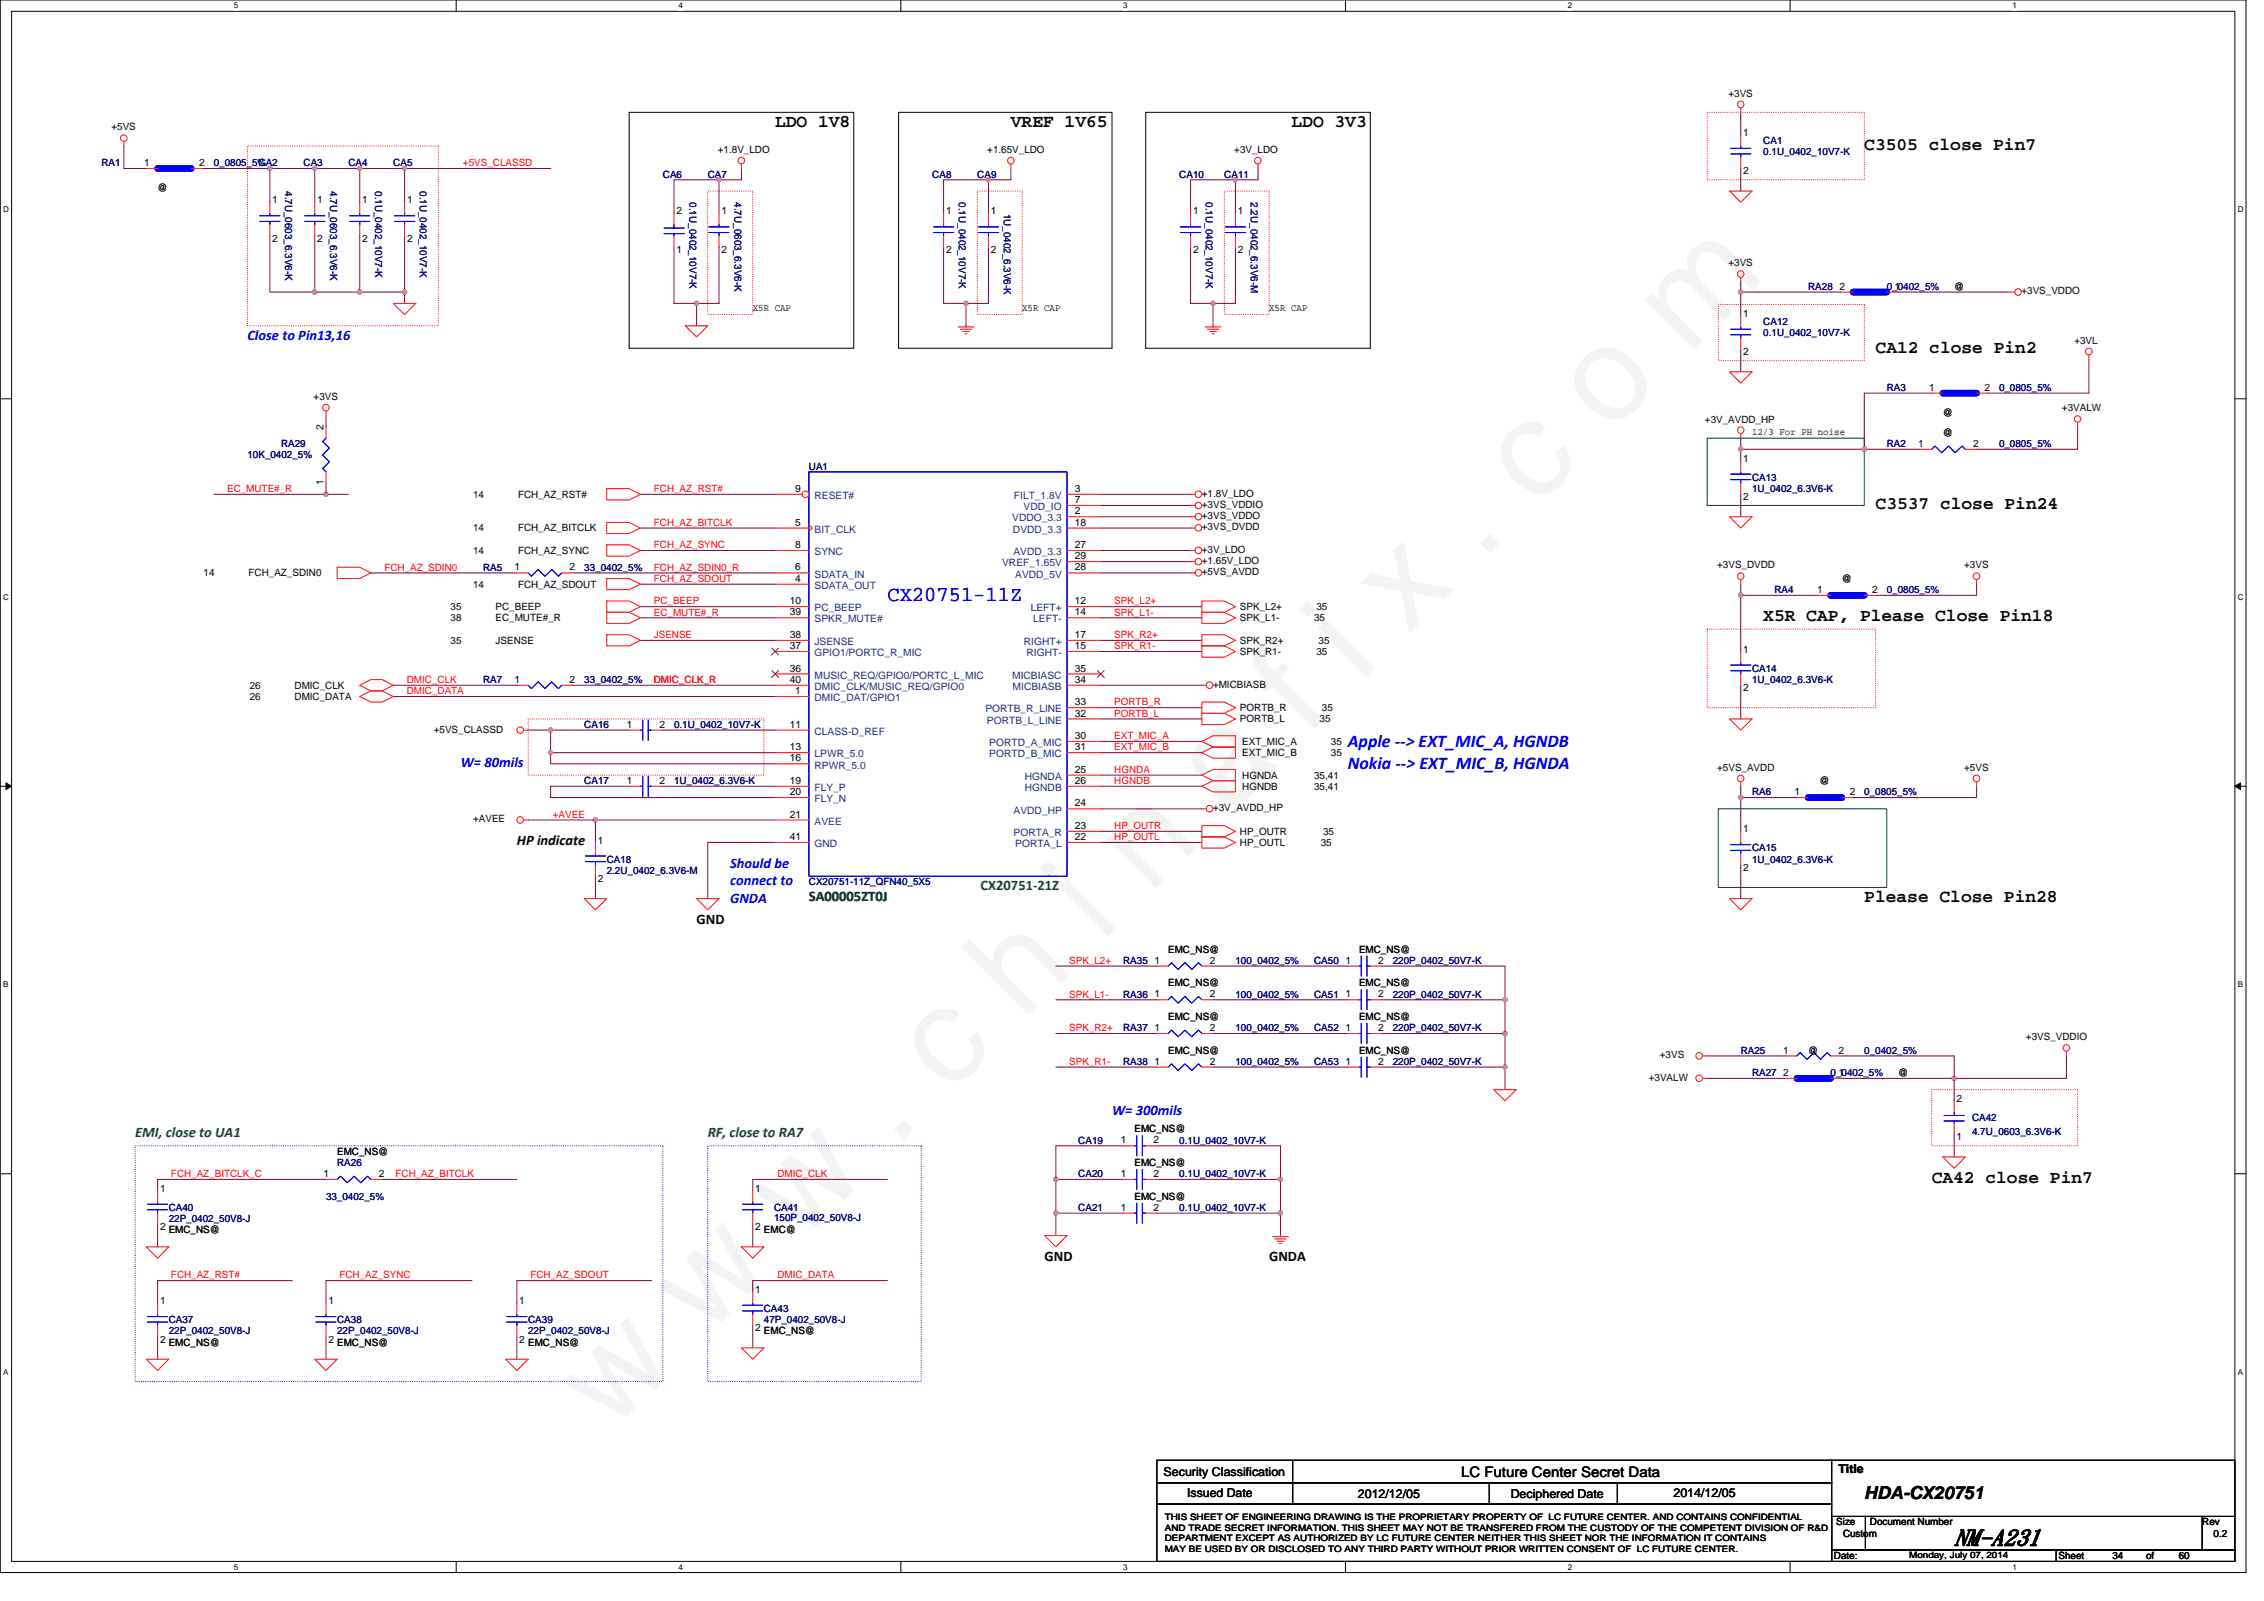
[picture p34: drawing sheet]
<svg xmlns="http://www.w3.org/2000/svg" width="297mm" height="210mm" viewBox="0 0 297 210" stroke-linecap="round" stroke-linejoin="round" font-family="sans-serif">
<defs><g id="words">
<text font-size="17.6" fill="#f0f" x="80.1" y="188" transform="rotate(-45 80.1 188)">w w w . c h i n a f i x . c o m</text>
<text font-size="3" x="256.4" y="202.6">NM-A231</text>
<text font-size="2.8" fill="#00f" x="116.4" y="78.9">CX20751-11Z</text>
<g font-size="2.3">
<text x="101.7" y="16.7">LDO 1V8</text>
<text x="132.6" y="16.7">VREF 1V65</text>
<text x="169.5" y="16.7">LDO 3V3</text>
<text x="244.6" y="19.6">C3505 close Pin7</text>
<text x="246.1" y="46.3">CA12 close Pin2</text>
<text x="246.1" y="66.8">C3537 close Pin24</text>
<text x="231.3" y="81.5">X5R CAP, Please Close Pin18</text>
<text x="244.6" y="118.3">Please Close Pin28</text>
<text x="253.4" y="155.2">CA42 close Pin7</text>
<text x="244.6" y="196.6">HDA-CX20751</text>
</g>
<g font-size="2.3" fill="#00f">
<text x="176.8" y="98">Apple ‐‐&gt; EXT_MIC_A,HGNDB</text>
<text x="176.8" y="100.9">Nokia ‐‐&gt; EXT_MIC_B,HGNDA</text>
</g>
<g font-size="1.9" fill="#00f">
<text x="32.5" y="44.6">Close to Pin13,16</text>
<text x="60.4" y="100.5">W= 80mils</text>
<text x="95.8" y="113.8">Should be</text>
<text x="95.8" y="116.1">connect to</text>
<text x="95.8" y="118.4">GNDA</text>
<text x="145.9" y="146.2">W= 300mils</text>
</g>
<g font-size="1.9">
<text x="67.8" y="110.8">HP indicate</text>
<text x="91.4" y="121.2">GND</text>
<text x="137.1" y="165.4">GND</text>
<text x="166.5" y="165.4">GNDA</text>
<text x="191.7" y="193.7">LC Future Center Secret Data</text>
</g>
<g font-size="1.9" fill="#008000">
<text x="106.1" y="118.2">SA00005ZT0J</text>
<text x="128.7" y="116.7">CX20751‐21Z</text>
<text x="17.7" y="149.1">EMI,close to UA1</text>
<text x="92.9" y="149.1">RF,close to RA7</text>
</g>
<g font-size="1.6">
<text x="152.7" y="193.5">Security Classification</text>
<text x="155.8" y="196.3">Issued Date</text>
<text x="178.2" y="196.5">2012/12/05</text>
<text x="198.2" y="196.5">Deciphered Date</text>
<text x="219.6" y="196.3">2014/12/05</text>
<text x="241.2" y="193.1">Title</text>
</g>
<g font-size="1.3">
<text x="14.6" y="17.1">+5VS</text>
<text x="226.8" y="12.7">+3VS</text>
<text x="228.7" y="17.8">1</text>
<text x="18.9" y="21.8">1</text>
<text x="26.1" y="21.8">2</text>
<text x="94.2" y="20">+1.8V_LDO</text>
<text x="129.5" y="20">+1.65V_LDO</text>
<text x="161.9" y="20">+3V_LDO</text>
<text x="228.7" y="22.9">2</text>
<text x="20.7" y="25.1">@</text>
<text x="35.7" y="26.7">1</text>
<text x="41.6" y="26.7">1</text>
<text x="47.5" y="26.7">1</text>
<text x="53.4" y="26.7">1</text>
<text x="88.7" y="28.1">2</text>
<text x="94.7" y="28.1">1</text>
<text x="124.1" y="28.1">1</text>
<text x="130" y="28.1">1</text>
<text x="156.5" y="28.1">1</text>
<text x="162.4" y="28.1">1</text>
<text x="35.7" y="31.7">2</text>
<text x="41.6" y="31.7">2</text>
<text x="47.5" y="31.7">2</text>
<text x="53.4" y="31.7">2</text>
<text x="88.7" y="33.2">1</text>
<text x="94.7" y="33.2">2</text>
<text x="124.1" y="33.2">2</text>
<text x="130" y="33.2">2</text>
<text x="156.5" y="33.2">2</text>
<text x="162.4" y="33.2">2</text>
<text x="226.8" y="34.9">+3VS</text>
<text x="98.8" y="40.9">X5R CAP</text>
<text x="134.1" y="40.9">X5R CAP</text>
<text x="166.5" y="40.9">X5R CAP</text>
<text x="228.7" y="41.6">1</text>
<text x="241.3" y="38">2</text>
<text x="248.6" y="38">1</text>
<text x="256.4" y="38">@</text>
<text x="265.2" y="38.6">+3VS_VDDO</text>
<text x="228.7" y="46.6">2</text>
<text x="272.2" y="45.1">+3VL</text>
<text x="41.1" y="52.5">+3VS</text>
<text x="253.1" y="51.2">1</text>
<text x="260.4" y="51.2">2</text>
<text x="270.5" y="53.9">+3VALW</text>
<text x="42.5" y="56.4" transform="rotate(-90 42.5 56.4)">2</text>
<text x="223.7" y="55.4">+3V_AVDD_HP</text>
<text x="229.9" y="57">12/3 For PH noise</text>
<text x="251.7" y="58.6">1</text>
<text x="254.9" y="54.5">@</text>
<text x="254.9" y="57.2">@</text>
<text x="258.9" y="58.6">2</text>
<text x="42.5" y="63.7" transform="rotate(-90 42.5 63.7)">1</text>
<text x="62.1" y="65.3">14</text>
<text x="68" y="65.3">FCH_AZ_RST#</text>
<text x="104.3" y="64.5">9</text>
<text x="141" y="66">7</text>
<text x="141" y="64.5">3</text>
<text x="157.7" y="65.1">+1.8V_LDO</text>
<text x="228.7" y="60.6">1</text>
<text x="228.7" y="65.6">2</text>
<text x="62.1" y="69.7">14</text>
<text x="68" y="69.7">FCH_AZ_BITCLK</text>
<text x="104.3" y="71.9">8</text>
<text x="104.3" y="68.9">5</text>
<text x="141" y="71.9">27</text>
<text x="141" y="68.9">18</text>
<text x="141" y="67.5">2</text>
<text x="157.7" y="68.1">+3VS_VDDO</text>
<text x="157.7" y="69.6">+3VS_DVDD</text>
<text x="157.7" y="66.6">+3VS_VDDIO</text>
<text x="26.7" y="75.6">14</text>
<text x="32.6" y="75.6">FCH_AZ_SDIN0</text>
<text x="62.1" y="72.6">14</text>
<text x="62.1" y="77.1">14</text>
<text x="67.5" y="74.8">1</text>
<text x="68" y="72.6">FCH_AZ_SYNC</text>
<text x="68" y="77.1">FCH_AZ_SDOUT</text>
<text x="74.7" y="74.8">2</text>
<text x="104.3" y="76.3">4</text>
<text x="104.3" y="74.8">6</text>
<text x="141" y="74.8">28</text>
<text x="141" y="73.3">29</text>
<text x="157.7" y="72.5">+3V_LDO</text>
<text x="157.7" y="74">+1.65V_LDO</text>
<text x="157.7" y="75.4">+5VS_AVDD</text>
<text x="225.3" y="74.5">+3VS_DVDD</text>
<text x="238.4" y="77.8">1</text>
<text x="241.7" y="76.3">@</text>
<text x="245.6" y="77.8">2</text>
<text x="257.7" y="74.5">+3VS</text>
<text x="59.1" y="81.5">38</text>
<text x="59.1" y="80">35</text>
<text x="65" y="81.5">EC_MUTE#_R</text>
<text x="65" y="80">PC_BEEP</text>
<text x="103.6" y="83.7">38</text>
<text x="103.6" y="80.7">39</text>
<text x="103.6" y="79.2">10</text>
<text x="141" y="80.7">14</text>
<text x="141" y="83.7">17</text>
<text x="141" y="79.2">12</text>
<text x="162.7" y="80">SPK_L2+</text>
<text x="162.7" y="81.5">SPK_L1-</text>
<text x="172.4" y="81.5">35</text>
<text x="172.7" y="80">35</text>
<text x="59.1" y="84.4">35</text>
<text x="65" y="84.4">JSENSE</text>
<text x="67.5" y="89.6">1</text>
<text x="74.7" y="89.6">2</text>
<text x="103.6" y="89.6">40</text>
<text x="103.6" y="85.1">37</text>
<text x="103.6" y="88.1">36</text>
<text x="141" y="85.1">15</text>
<text x="141" y="89.6">34</text>
<text x="141" y="88.1">35</text>
<text x="162.7" y="84.4">SPK_R2+</text>
<text x="162.7" y="85.9">SPK_R1-</text>
<text x="172.7" y="85.9">35</text>
<text x="173" y="84.4">35</text>
<text x="228.7" y="85.6">1</text>
<text x="32.8" y="90.3">26</text>
<text x="32.8" y="91.8">26</text>
<text x="38.6" y="90.3">DMIC_CLK</text>
<text x="38.6" y="91.8">DMIC_DATA</text>
<text x="82.3" y="95.4">1</text>
<text x="86.5" y="95.4">2</text>
<text x="103.6" y="95.4">11</text>
<text x="104.3" y="91">1</text>
<text x="141" y="94">32</text>
<text x="141" y="92.5">33</text>
<text x="159.1" y="90.2">+MICBIASB</text>
<text x="162.7" y="93.3">PORTB_R</text>
<text x="162.7" y="94.7">PORTB_L</text>
<text x="173.1" y="94.7">35</text>
<text x="173.4" y="93.3">35</text>
<text x="228.7" y="90.6">2</text>
<text x="56.9" y="96.1">+5VS_CLASSD</text>
<text x="103.6" y="98.4">13</text>
<text x="103.6" y="99.9">16</text>
<text x="141" y="96.9">30</text>
<text x="141" y="98.4">31</text>
<text x="141" y="101.3">25</text>
<text x="163" y="97.7">EXT_MIC_A</text>
<text x="163" y="99.2">EXT_MIC_B</text>
<text x="174.6" y="97.7">35</text>
<text x="174.6" y="99.2">35</text>
<text x="225.3" y="101.1">+5VS_AVDD</text>
<text x="257.7" y="101.1">+5VS</text>
<text x="62.1" y="107.8">+AVEE</text>
<text x="82.3" y="102.8">1</text>
<text x="86.5" y="102.8">2</text>
<text x="103.6" y="107.2">21</text>
<text x="103.6" y="102.8">19</text>
<text x="103.6" y="104.3">20</text>
<text x="141" y="105.8">24</text>
<text x="141" y="102.8">26</text>
<text x="159.1" y="106.4">+3V_AVDD_HP</text>
<text x="163" y="102.1">HGNDA</text>
<text x="163" y="103.6">HGNDB</text>
<text x="172.4" y="102.1">35,41</text>
<text x="172.4" y="103.6">35,41</text>
<text x="235.5" y="104.3">1</text>
<text x="238.7" y="102.8">@</text>
<text x="242.7" y="104.3">2</text>
<text x="78.4" y="110.6">1</text>
<text x="103.6" y="110.2">41</text>
<text x="141" y="110.2">22</text>
<text x="141" y="108.7">23</text>
<text x="162.7" y="109.5">HP_OUTR</text>
<text x="162.7" y="111">HP_OUTL</text>
<text x="173.3" y="111">35</text>
<text x="173.6" y="109.5">35</text>
<text x="228.7" y="109.2">1</text>
<text x="78.4" y="115.7">2</text>
<text x="228.7" y="114.2">2</text>
<text x="153.3" y="124.9">EMC_NS@</text>
<text x="178.3" y="124.9">EMC_NS@</text>
<text x="151.5" y="126.4">1</text>
<text x="151.5" y="130.8">1</text>
<text x="153.3" y="129.4">EMC_NS@</text>
<text x="158.7" y="126.4">2</text>
<text x="158.7" y="130.8">2</text>
<text x="176.5" y="126.4">1</text>
<text x="176.5" y="130.8">1</text>
<text x="178.3" y="129.4">EMC_NS@</text>
<text x="180.8" y="126.4">2</text>
<text x="180.8" y="130.8">2</text>
<text x="151.5" y="135.2">1</text>
<text x="153.3" y="133.8">EMC_NS@</text>
<text x="158.7" y="135.2">2</text>
<text x="176.5" y="135.2">1</text>
<text x="178.3" y="133.8">EMC_NS@</text>
<text x="180.8" y="135.2">2</text>
<text x="265.8" y="136.4">+3VS_VDDIO</text>
<text x="151.5" y="139.6">1</text>
<text x="153.3" y="138.2">EMC_NS@</text>
<text x="158.7" y="139.6">2</text>
<text x="176.5" y="139.6">1</text>
<text x="178.3" y="138.2">EMC_NS@</text>
<text x="180.8" y="139.6">2</text>
<text x="216.3" y="141.7">+3VALW</text>
<text x="217.8" y="138.8">+3VS</text>
<text x="234" y="138.2">1</text>
<text x="234" y="141.1">2</text>
<text x="237.2" y="138.2">@</text>
<text x="241.2" y="138.2">2</text>
<text x="241.2" y="141.1">1</text>
<text x="249" y="141.1">@</text>
<text x="147.1" y="150">1</text>
<text x="148.8" y="148.5">EMC_NS@</text>
<text x="151.4" y="150">2</text>
<text x="256.7" y="149.6">1</text>
<text x="256.7" y="144.5">2</text>
<text x="42.5" y="154.4">1</text>
<text x="44.2" y="151.5">EMC_NS@</text>
<text x="49.7" y="154.4">2</text>
<text x="147.1" y="154.4">1</text>
<text x="148.8" y="152.9">EMC_NS@</text>
<text x="151.4" y="154.4">2</text>
<text x="21" y="156.3">1</text>
<text x="21" y="161.4">2</text>
<text x="22.1" y="161.8">EMC_NS@</text>
<text x="99.1" y="156.3">1</text>
<text x="99.1" y="161.4">2</text>
<text x="100.2" y="161.8">EMC@</text>
<text x="147.1" y="158.8">1</text>
<text x="148.8" y="157.4">EMC_NS@</text>
<text x="151.4" y="158.8">2</text>
<text x="21" y="171">1</text>
<text x="43.1" y="171">1</text>
<text x="68.1" y="171">1</text>
<text x="99.1" y="169.6">1</text>
<text x="21" y="176.1">2</text>
<text x="22.1" y="176.5">EMC_NS@</text>
<text x="43.1" y="176.1">2</text>
<text x="44.2" y="176.5">EMC_NS@</text>
<text x="68.1" y="176.1">2</text>
<text x="69.3" y="176.5">EMC_NS@</text>
<text x="99.1" y="174.6">2</text>
<text x="100.2" y="175">EMC_NS@</text>
<text x="240.9" y="200.1">Size</text>
<text x="241.8" y="201.5">Custom</text>
<text x="245.3" y="200.1">Document Number</text>
<text x="288.9" y="200.1">Rev</text>
<text x="290.4" y="201.5">0.2</text>
<text x="240.6" y="204.5">Date:</text>
<text x="270.1" y="204.5">Sheet</text>
<text x="277.2" y="204.5">34</text>
<text x="281.6" y="204.5">of</text>
<text x="285.9" y="204.5">60</text>
</g>
<g font-size="1.3" fill="#000080">
<text x="13.3" y="21.8">RA1</text>
<text x="28" y="21.8">0_0805_5%</text>
<text x="33.9" y="21.8">CA2</text>
<text x="39.8" y="21.8">CA3</text>
<text x="45.7" y="21.8">CA4</text>
<text x="51.6" y="21.8">CA5</text>
<text x="87" y="23.3">CA6</text>
<text x="92.9" y="23.3">CA7</text>
<text x="122.3" y="23.3">CA8</text>
<text x="128.2" y="23.3">CA9</text>
<text x="154.7" y="23.3">CA10</text>
<text x="160.6" y="23.3">CA11</text>
<text x="231.3" y="18.9">CA1</text>
<text x="231.3" y="20.3">0.1U_0402_10V7-K</text>
<text x="37.4" y="25.1" transform="rotate(90 37.4 25.1)">4.7U_0603_6.3V6-K</text>
<text x="43.3" y="25.1" transform="rotate(90 43.3 25.1)">4.7U_0603_6.3V6-K</text>
<text x="49.2" y="25.1" transform="rotate(90 49.2 25.1)">0.1U_0402_10V7-K</text>
<text x="55.1" y="25.1" transform="rotate(90 55.1 25.1)">0.1U_0402_10V7-K</text>
<text x="90.5" y="26.5" transform="rotate(90 90.5 26.5)">0.1U_0402_10V7-K</text>
<text x="96.3" y="26.5" transform="rotate(90 96.3 26.5)">4.7U_0603_6.3V6-K</text>
<text x="125.8" y="26.5" transform="rotate(90 125.8 26.5)">0.1U_0402_10V7-K</text>
<text x="131.7" y="28" transform="rotate(90 131.7 28)">1U_0402_6.3V6-K</text>
<text x="158.2" y="26.5" transform="rotate(90 158.2 26.5)">0.1U_0402_10V7-K</text>
<text x="164.1" y="26.5" transform="rotate(90 164.1 26.5)">2.2U_0402_6.3V6-M</text>
<text x="237.2" y="38">RA28</text>
<text x="247.5" y="38">0_0402_5%</text>
<text x="231.3" y="42.6">CA12</text>
<text x="231.3" y="44.1">0.1U_0402_10V7-K</text>
<text x="247.5" y="51.3">RA3</text>
<text x="262.3" y="51.3">0_0805_5%</text>
<text x="36.9" y="58.7">RA29</text>
<text x="247.5" y="58.7">RA2</text>
<text x="262.3" y="58.7">0_0805_5%</text>
<text x="32.5" y="60.1">10K_0402_5%</text>
<text x="106.1" y="61.6">UA1</text>
<text x="229.9" y="63.1">CA13</text>
<text x="229.9" y="64.5">1U_0402_6.3V6-K</text>
<text x="63.4" y="74.8">RA5</text>
<text x="76.7" y="74.8">33_0402_5%</text>
<text x="232.8" y="77.8">RA4</text>
<text x="247.5" y="77.8">0_0805_5%</text>
<text x="63.4" y="89.6">RA7</text>
<text x="76.7" y="89.6">33_0402_5%</text>
<text x="229.9" y="88.1">CA14</text>
<text x="229.9" y="89.6">1U_0402_6.3V6-K</text>
<text x="76.7" y="95.5">CA16</text>
<text x="88.4" y="95.5">0.1U_0402_10V7-K</text>
<text x="76.7" y="102.8">CA17</text>
<text x="88.4" y="102.8">1U_0402_6.3V6-K</text>
<text x="229.9" y="104.3">RA6</text>
<text x="244.6" y="104.3">0_0805_5%</text>
<text x="79.6" y="113.2">CA18</text>
<text x="229.9" y="111.7">CA15</text>
<text x="229.9" y="113.2">1U_0402_6.3V6-K</text>
<text x="79.6" y="114.6">2.2U_0402_6.3V6-M</text>
<text x="106.1" y="116.1">CX20751-11Z_QFN40_5X5</text>
<text x="147.4" y="126.4">RA35</text>
<text x="147.4" y="130.8">RA36</text>
<text x="162.1" y="126.4">100_0402_5%</text>
<text x="162.1" y="130.8">100_0402_5%</text>
<text x="172.4" y="126.4">CA50</text>
<text x="172.4" y="130.8">CA51</text>
<text x="182.7" y="126.4">220P_0402_50V7-K</text>
<text x="182.7" y="130.8">220P_0402_50V7-K</text>
<text x="147.4" y="135.3">RA37</text>
<text x="162.1" y="135.3">100_0402_5%</text>
<text x="172.4" y="135.3">CA52</text>
<text x="182.7" y="135.3">220P_0402_50V7-K</text>
<text x="147.4" y="139.7">RA38</text>
<text x="162.1" y="139.7">100_0402_5%</text>
<text x="172.4" y="139.7">CA53</text>
<text x="182.7" y="139.7">220P_0402_50V7-K</text>
<text x="228.4" y="138.2">RA25</text>
<text x="229.9" y="141.1">RA27</text>
<text x="240.2" y="141.1">0_0402_5%</text>
<text x="244.6" y="138.2">0_0402_5%</text>
<text x="141.5" y="150">CA19</text>
<text x="154.7" y="150">0.1U_0402_10V7-K</text>
<text x="258.7" y="147">CA42</text>
<text x="258.7" y="148.8">4.7U_0603_6.3V6-K</text>
<text x="44.2" y="152.9">RA26</text>
<text x="141.5" y="154.4">CA20</text>
<text x="154.7" y="154.4">0.1U_0402_10V7-K</text>
<text x="22.1" y="158.8">CA40</text>
<text x="22.1" y="160.3">22P_0402_50V8-J</text>
<text x="42.8" y="157.4">33_0402_5%</text>
<text x="101.6" y="158.8">CA41</text>
<text x="101.6" y="160.1">150P_0402_50V8-J</text>
<text x="141.5" y="158.8">CA21</text>
<text x="154.7" y="158.8">0.1U_0402_10V7-K</text>
<text x="22.1" y="173.6">CA37</text>
<text x="44.2" y="173.6">CA38</text>
<text x="69.3" y="173.6">CA39</text>
<text x="100.2" y="172.1">CA43</text>
<text x="100.2" y="173.6">47P_0402_50V8-J</text>
<text x="22.1" y="175">22P_0402_50V8-J</text>
<text x="44.2" y="175">22P_0402_50V8-J</text>
<text x="69.3" y="175">22P_0402_50V8-J</text>
</g>
<g font-size="1.3" fill="#f00">
<text x="60.7" y="21.8">+5VS_CLASSD</text>
<text x="29.8" y="64.5">EC_MUTE#_R</text>
<text x="85.8" y="64.5">FCH_AZ_RST#</text>
<text x="85.8" y="69">FCH_AZ_BITCLK</text>
<text x="85.8" y="71.9">FCH_AZ_SYNC</text>
<text x="50.4" y="74.8">FCH_AZ_SDIN0</text>
<text x="85.8" y="76.3">FCH_AZ_SDOUT</text>
<text x="85.8" y="74.8">FCH_AZ_SDIN0_R</text>
<text x="85.8" y="79.3">PC_BEEP</text>
<text x="85.8" y="80.7">EC_MUTE#_R</text>
<text x="85.8" y="83.7">JSENSE</text>
<text x="146.2" y="79.3">SPK_L2+</text>
<text x="146.2" y="80.7">SPK_L1-</text>
<text x="146.2" y="83.7">SPK_R2+</text>
<text x="53.4" y="89.6">DMIC_CLK</text>
<text x="85.8" y="89.6">DMIC_CLK_R</text>
<text x="146.2" y="85.2">SPK_R1-</text>
<text x="53.4" y="91.1">DMIC_DATA</text>
<text x="146.2" y="92.5">PORTB_R</text>
<text x="146.2" y="94">PORTB_L</text>
<text x="146.2" y="101.4">HGNDA</text>
<text x="146.2" y="98.4">EXT_MIC_B</text>
<text x="146.2" y="96.9">EXT_MIC_A</text>
<text x="72.5" y="107.3">+AVEE</text>
<text x="146.2" y="102.8">HGNDB</text>
<text x="146.2" y="110.2">HP_OUTL</text>
<text x="146.2" y="108.7">HP_OUTR</text>
<text x="140.3" y="126.4">SPK_L2+</text>
<text x="140.3" y="130.8">SPK_L1-</text>
<text x="140.3" y="135.3">SPK_R2+</text>
<text x="140.3" y="139.7">SPK_R1-</text>
<text x="22.4" y="154.4">FCH_AZ_BITCLK_C</text>
<text x="51.9" y="154.4">FCH_AZ_BITCLK</text>
<text x="102" y="154.4">DMIC_CLK</text>
<text x="22.4" y="167.7">FCH_AZ_RST#</text>
<text x="44.5" y="167.7">FCH_AZ_SYNC</text>
<text x="69.6" y="167.7">FCH_AZ_SDOUT</text>
<text x="102" y="167.7">DMIC_DATA</text>
</g>
<g font-size="1.3" fill="#004080">
<text x="106.9" y="65.4">RESET#</text>
<text x="133" y="65.4">FILT_1.8V</text>
<text x="106.9" y="69.9">BIT_CLK</text>
<text x="132.8" y="68.4">VDDO_3.3</text>
<text x="132.9" y="69.9">DVDD_3.3</text>
<text x="134.3" y="66.9">VDD_IO</text>
<text x="106.9" y="77.2">SDATA_OUT</text>
<text x="106.9" y="75.8">SDATA_IN</text>
<text x="106.9" y="72.8">SYNC</text>
<text x="131.5" y="74.3">VREF_1.65V</text>
<text x="133" y="72.8">AVDD_3.3</text>
<text x="133.2" y="75.8">AVDD_5V</text>
<text x="106.9" y="81.6">SPKR_MUTE#</text>
<text x="106.9" y="80.2">PC_BEEP</text>
<text x="135.2" y="80.2">LEFT+</text>
<text x="135.6" y="81.6">LEFT-</text>
<text x="106.9" y="86.1">GPIO1/PORTC_R_MIC</text>
<text x="106.9" y="84.6">JSENSE</text>
<text x="106.9" y="89">MUSIC_REQ/GPIO0/PORTC_L_MIC</text>
<text x="132.8" y="89">MICBIASC</text>
<text x="134.3" y="84.6">RIGHT+</text>
<text x="134.7" y="86.1">RIGHT-</text>
<text x="106.9" y="92">DMIC_DAT/GPIO1</text>
<text x="106.9" y="90.5">DMIC_CLK/MUSIC_REQ/GPIO0</text>
<text x="129.3" y="93.4">PORTB_R_LINE</text>
<text x="129.5" y="94.9">PORTB_L_LINE</text>
<text x="132.9" y="90.5">MICBIASB</text>
<text x="106.9" y="96.4">CLASS-D_REF</text>
<text x="106.9" y="99.3">LPWR_5.0</text>
<text x="106.9" y="100.8">RPWR_5.0</text>
<text x="129.8" y="97.9">PORTD_A_MIC</text>
<text x="129.8" y="99.3">PORTD_B_MIC</text>
<text x="106.9" y="103.7">FLY_P</text>
<text x="106.9" y="105.2">FLY_N</text>
<text x="133" y="106.7">AVDD_HP</text>
<text x="134.5" y="103.7">HGNDB</text>
<text x="134.5" y="102.3">HGNDA</text>
<text x="106.9" y="108.2">AVEE</text>
<text x="106.9" y="111.1">GND</text>
<text x="133" y="109.6">PORTA_R</text>
<text x="133.2" y="111.1">PORTA_L</text>
</g>
<g font-size="1.2">
<text x="152.8" y="199.4">THIS SHEET OF ENGINEERING DRAWING IS THE PROPRIETARY PROPERTY OF LC FUTURE CENTER. AND CONTAINS CONFIDENTIAL</text>
<text x="152.8" y="200.8">AND TRADE SECRET INFORMATION. THIS SHEET MAY NOT BE TRANSFERED FROM THE CUSTODY OF THE COMPETENT DIVISION OF R&amp;D</text>
<text x="152.8" y="202.1">DEPARTMENT EXCEPT AS AUTHORIZED BY LC FUTURE CENTER NEITHER THIS SHEET NOR THE INFORMATION IT CONTAINS</text>
<text x="152.8" y="203.5">MAY BE USED BY OR DISCLOSED TO ANY THIRD PARTY WITHOUT PRIOR WRITTEN CONSENT OF LC FUTURE CENTER.</text>
<text x="250.5" y="204.4">Monday, July 07, 2014</text>
</g>
<g font-size="1.1">
<text x="30.7" y="1.1">5</text>
<text x="89" y="1.1">4</text>
<text x="147.4" y="1.1">3</text>
<text x="205.7" y="1.1">2</text>
<text x="264" y="1.1">1</text>
<text x=".4" y="27.8">D</text>
<text x="293.6" y="27.8">D</text>
<text x=".4" y="78.7">C</text>
<text x="293.6" y="78.7">C</text>
<text x=".4" y="129.5">B</text>
<text x="293.6" y="129.5">B</text>
<text x=".4" y="180.3">A</text>
<text x="293.6" y="180.3">A</text>
<text x="30.7" y="205.9">5</text>
<text x="89" y="205.9">4</text>
<text x="147.4" y="205.9">3</text>
<text x="205.7" y="205.9">2</text>
<text x="264" y="205.9">1</text>
</g>
</g></defs>
<path d="M0 0h294.7v206.2h-294.7zM1.5 1.5h291.7v203.3h-291.7z" fill="none" stroke="#000" stroke-width=".13"/>
<g fill="#fff">
<path d="M30.7 .1h.6v1.2h-.6z"/>
<path d="M30.7 204.9h.6v1.2h-.6z"/>
</g>
<path d="M59.9 0v1.5M59.9 204.8v1.5" fill="none" stroke="#000" stroke-width=".13"/>
<g fill="#fff">
<path d="M89 .1h.6v1.2h-.6z"/>
<path d="M89 204.9h.6v1.2h-.6z"/>
</g>
<path d="M118.2 0v1.5M118.2 204.8v1.5" fill="none" stroke="#000" stroke-width=".13"/>
<g fill="#fff">
<path d="M147.4 .1h.5v1.2h-.5z"/>
<path d="M147.4 204.9h.5v1.2h-.5z"/>
</g>
<path d="M176.5 0v1.5M176.5 204.8v1.5" fill="none" stroke="#000" stroke-width=".13"/>
<g fill="#fff">
<path d="M205.7 .1h.6v1.2h-.6z"/>
<path d="M205.7 204.9h.6v1.2h-.6z"/>
</g>
<path d="M234.9 0v1.5M234.9 204.8v1.5" fill="none" stroke="#000" stroke-width=".13"/>
<g fill="#fff">
<path d="M264 .1h.6v1.2h-.6z"/>
<path d="M264 204.9h.6v1.2h-.6z"/>
<path d="M.4 26.9h.8v1.2h-.8z"/>
<path d="M293.6 26.9h.7v1.2h-.7z"/>
<path d="M.4 77.7h.8v1.2h-.8z"/>
<path d="M293.6 77.7h.7v1.2h-.7z"/>
</g>
<path d="M0 52.3h1.5M293.2 52.3h1.5" fill="none" stroke="#000" stroke-width=".13"/>
<g fill="#fff">
<path d="M.4 128.5h.7v1.2h-.7z"/>
<path d="M293.6 128.5h.7v1.2h-.7z"/>
</g>
<path d="M0 103.1h1.5M293.2 103.1h1.5" fill="none" stroke="#000" stroke-width=".13"/>
<path d="M.8 102.7l.7 .4-.7 .4zM293.2 103.1l.8-.4v.8z" fill="#000" stroke="#000" stroke-width=".13"/>
<g fill="#fff">
<path d="M.4 179.3h.7v1.2h-.7z"/>
<path d="M293.6 179.3h.7v1.2h-.7z"/>
</g>
<g fill="none" stroke="#000" stroke-width=".13">
<path d="M82.5 14.7h29.5v31h-29.5zM117.9 14.7h28v31h-28zM150.3 14.7h29.5v31h-29.5zM0 153.9h1.5M293.2 153.9h1.5M151.8 191.5h88.5v3h-88.5zM151.8 194.5h88.5v2.8h-88.5zM151.8 197.3h88.5v7.5h-88.5zM169.6 191.5v5.8M195.4 194.5v2.8M212.2 194.5v2.8M240.2 191.5h53v7.4"/>
<path d="M240.3 198.9h4.4v4.4h-4.4zM244.7 198.9h44.2v4.4h-44.2zM288.9 198.9h4.3v4.4h-4.3zM240.3 203.3h29.5v1.5h-29.5zM269.8 203.3h23.4v1.5h-23.4z"/>
</g>
<path d="M32.5 19.2h25v23.5h-25zM224 14.7h20.6v8.9h-20.6zM92.9 25.1h5.9v16.2h-5.9zM225.4 39.9h19.2v7.4h-19.2zM69.3 94.3h30.9v7.4h-30.9zM224 82.5h22.1v10.3h-22.1zM253.4 142.9h19.2v7.4h-19.2z" fill="none" stroke="#f00" stroke-width=".13" stroke-dasharray="0 .3"/>
<path d="M17.7 150.3h69.3v30.9h-69.3zM92.9 150.3h28v30.9h-28z" fill="none" stroke="#00f" stroke-width=".13" stroke-dasharray="0 .3"/>
<path d="M224 57.5h20.6v8.8h-20.6zM225.4 106.1h22.1v10.3h-22.1z" fill="none" stroke="#008000" stroke-width=".13"/>
<g fill="none" stroke="#800040" stroke-width=".13">
<path d="M16.3 19.2v2.9h2.9M228.4 14.7v3M26.6 22.1h8.8M35.4 22.1h5.9M35.4 30.9v7.4h5.9M35.4 22.1v4.4M41.3 22.1h5.9M41.3 30.9v7.4M41.3 22.1v4.4M41.3 38.3h5.9M47.2 38.3h5.9M47.2 22.1h5.9"/>
<path d="M47.2 22.1v4.4M47.2 30.9v7.4M53.1 22.1h19.1M53.1 30.9v7.4M53.1 22.1v4.4M53.1 38.3v1.5M94.3 23.6h-5.9v4.4M94.3 23.6v4.4M97.3 22.1v1.5h-3M129.7 23.6v4.4M129.7 23.6h-5.9v4.4M132.6 22.1v1.5h-2.9"/>
<path d="M162.1 23.6v4.4M162.1 23.6h-5.9v4.4M165.1 22.1v1.5h-3M228.4 38.3h13.3M228.4 22.1v3M249 38.3h14.8M42.8 54.5v1.5M228.4 58.9h16.2M244.6 58.9h7.4M253.4 51.6h-8.8v7.3M272.6 56v2.9h-13.3M274.1 47.2v4.4h-13.3"/>
<path d="M28 64.8h14.8M42.8 63.4v1.4M42.8 64.8h2.9M48.7 75.1h19.1M228.4 78.1h10.3M259.3 76.6v1.5h-13.2M51.6 91.4h50.1M51.6 89.9h16.2M101.7 98.7h-29.5v1.5h29.5M72.2 104.6h29.5M259.3 103.1v1.5h-16.2M241.7 138.5h14.7v2.9"/>
<path d="M271.1 138.5v2.9h-14.7M42.8 154.7h-22.1v1.5M50.1 154.7h17.7M241.7 141.4h14.7M256.4 141.4v3M256.4 148.8v2.9M20.7 160.6v2.9M20.7 175.3v3M38.4 168h-17.7v2.9M42.8 175.3v3M61.9 168h-19.1v2.9"/>
</g>
<g fill="#f0f" stroke="#f0f" stroke-width=".13">
<circle cx="94.3" cy="23.6" r=".29"/>
<circle cx="162.1" cy="23.6" r=".29"/>
<circle cx="129.7" cy="23.6" r=".29"/>
<circle cx="35.4" cy="22.1" r=".29"/>
<circle cx="41.3" cy="22.1" r=".29"/>
<circle cx="53.1" cy="22.1" r=".29"/>
<circle cx="53.1" cy="38.3" r=".29"/>
<circle cx="47.2" cy="38.3" r=".29"/>
<circle cx="41.3" cy="38.3" r=".29"/>
<circle cx="47.2" cy="22.1" r=".29"/>
<circle cx="256.4" cy="141.4" r=".29"/>
<circle cx="244.6" cy="58.9" r=".29"/>
<circle cx="42.8" cy="64.8" r=".29"/>
</g>
<g fill="none" stroke="#f00" stroke-width=".13">
<path d="M16.3 18.6v.6M228.4 14.2v.5M228.4 17.7v1.5M19.2 22.1h1.5M25.1 22.1h1.5M35.4 26.5v1.5M35.4 29.5v1.4M41.3 26.5v1.5M41.3 29.5v1.4M47.2 26.5v1.5M47.2 29.5v1.4M51.6 39.8h3l-1.5 1.5z"/>
<path d="M53.1 26.5v1.5M53.1 29.5v1.4M97.3 21.5v.6M132.6 21.5v.6M165.1 21.5v.6M228.4 20.6v1.5M241.7 38.3h1.4M247.5 38.3h1.5M263.8 38.3h.5M42.8 53.9v.6M42.8 56v1.5M252 58.9h1.4"/>
<path d="M253.4 51.6h1.5M257.8 58.9h1.5M259.3 51.6h1.5M272.6 55.4v.6M274.1 46.6v.6M42.8 61.9v1.5M44.2 74.4h3l1.5 .7-1.5 .8h-3zM238.7 78.1h1.5M244.6 78.1h1.5M259.3 76v.6M47.2 89.9l1.5-.8h1.4l1.5 .8-1.5 .7h-1.4zM47.2 91.4l1.5-.8h1.4l1.5 .8-1.5 .7h-1.4z"/>
<path d="M241.7 104.6h1.4M259.3 102.6v.5M240.2 138.5h1.5M271.1 137.9v.6M20.7 156.2v1.4M20.7 159.1v1.5M42.8 154.7h1.4M48.7 154.7h1.4M240.2 141.4h1.5M254.9 151.7h2.9l-1.4 1.5zM256.4 147.3v1.5M256.4 144.4v1.5"/>
<path d="M19.2 163.5h2.9l-1.4 1.5zM19.2 178.3h2.9l-1.4 1.4zM20.7 170.9v1.5M20.7 173.8v1.5M41.3 178.3h2.9l-1.4 1.4zM42.8 170.9v1.5M42.8 173.8v1.5M66.3 178.3h3l-1.5 1.4z"/>
<circle cx="16.2" cy="18.1" r=".43"/>
<circle cx="228.4" cy="13.7" r=".43"/>
<circle cx="97.3" cy="21.1" r=".43"/>
<circle cx="132.6" cy="21.1" r=".43"/>
<circle cx="165" cy="21.1" r=".43"/>
<circle cx="264.8" cy="38.3" r=".43"/>
<circle cx="42.8" cy="53.5" r=".43"/>
<circle cx="272.6" cy="54.9" r=".43"/>
<circle cx="274.1" cy="46.1" r=".43"/>
<circle cx="259.3" cy="75.6" r=".43"/>
<circle cx="259.3" cy="102.1" r=".43"/>
<circle cx="271.1" cy="137.4" r=".43"/>
</g>
<g fill="none" stroke="#00f" stroke-width=".13">
<path d="M227.1 19.5h2.6M228.4 19.2v.3M34.1 29h2.6M34.1 28.3h2.6M35.4 28v.3M35.4 29v.5M40 29h2.6M40 28.3h2.6M41.3 28v.3M41.3 29v.5M45.9 29h2.6M45.9 28.3h2.6"/>
<path d="M47.2 28v.3M47.2 29v.5M51.7 29h2.7M51.7 28.3h2.7M53.1 28v.3M53.1 29v.5M227.1 20.2h2.6M228.4 20.2v.4M42.8 57.5l-.5 .4 .9 .9-.9 .9 .9 .9-.9 .8 .5 .5M253.4 58.9l.5-.4 .9 .9 .8-.9 .9 .9 .9-.9 .4 .4M106.1 61.9h33.9v53h-33.9zM235.8 138.5l.4-.5 .9 .9 .9-.9 .9 .9 .8-.9 .5 .5"/>
<path d="M19.3 158.7h2.7M19.3 157.9h2.7M20.7 157.6v.3M20.7 158.7v.4M44.2 154.7l.5-.4 .9 .8 .9-.8 .8 .8 .9-.8 .5 .4M255.1 146.3h2.6M255.1 147h2.6M256.4 147v.3M256.4 145.9v.4M19.3 173.4h2.7M19.3 172.7h2.7M20.7 172.4v.3"/>
<path d="M20.7 173.4v.4M41.4 173.4h2.7M41.4 172.7h2.7M42.8 172.4v.3M42.8 173.4v.4M66.5 173.4h2.6M66.5 172.7h2.6"/>
</g>
<path d="M20.7 22.1h4.4M243.1 38.3h4.4M254.9 51.6h4.4M240.2 78.1h4.4M237.2 104.6h4.5M235.8 141.4h4.4" fill="none" stroke="#00f" stroke-width=".87"/>
<use href="#words"/>
</svg>
